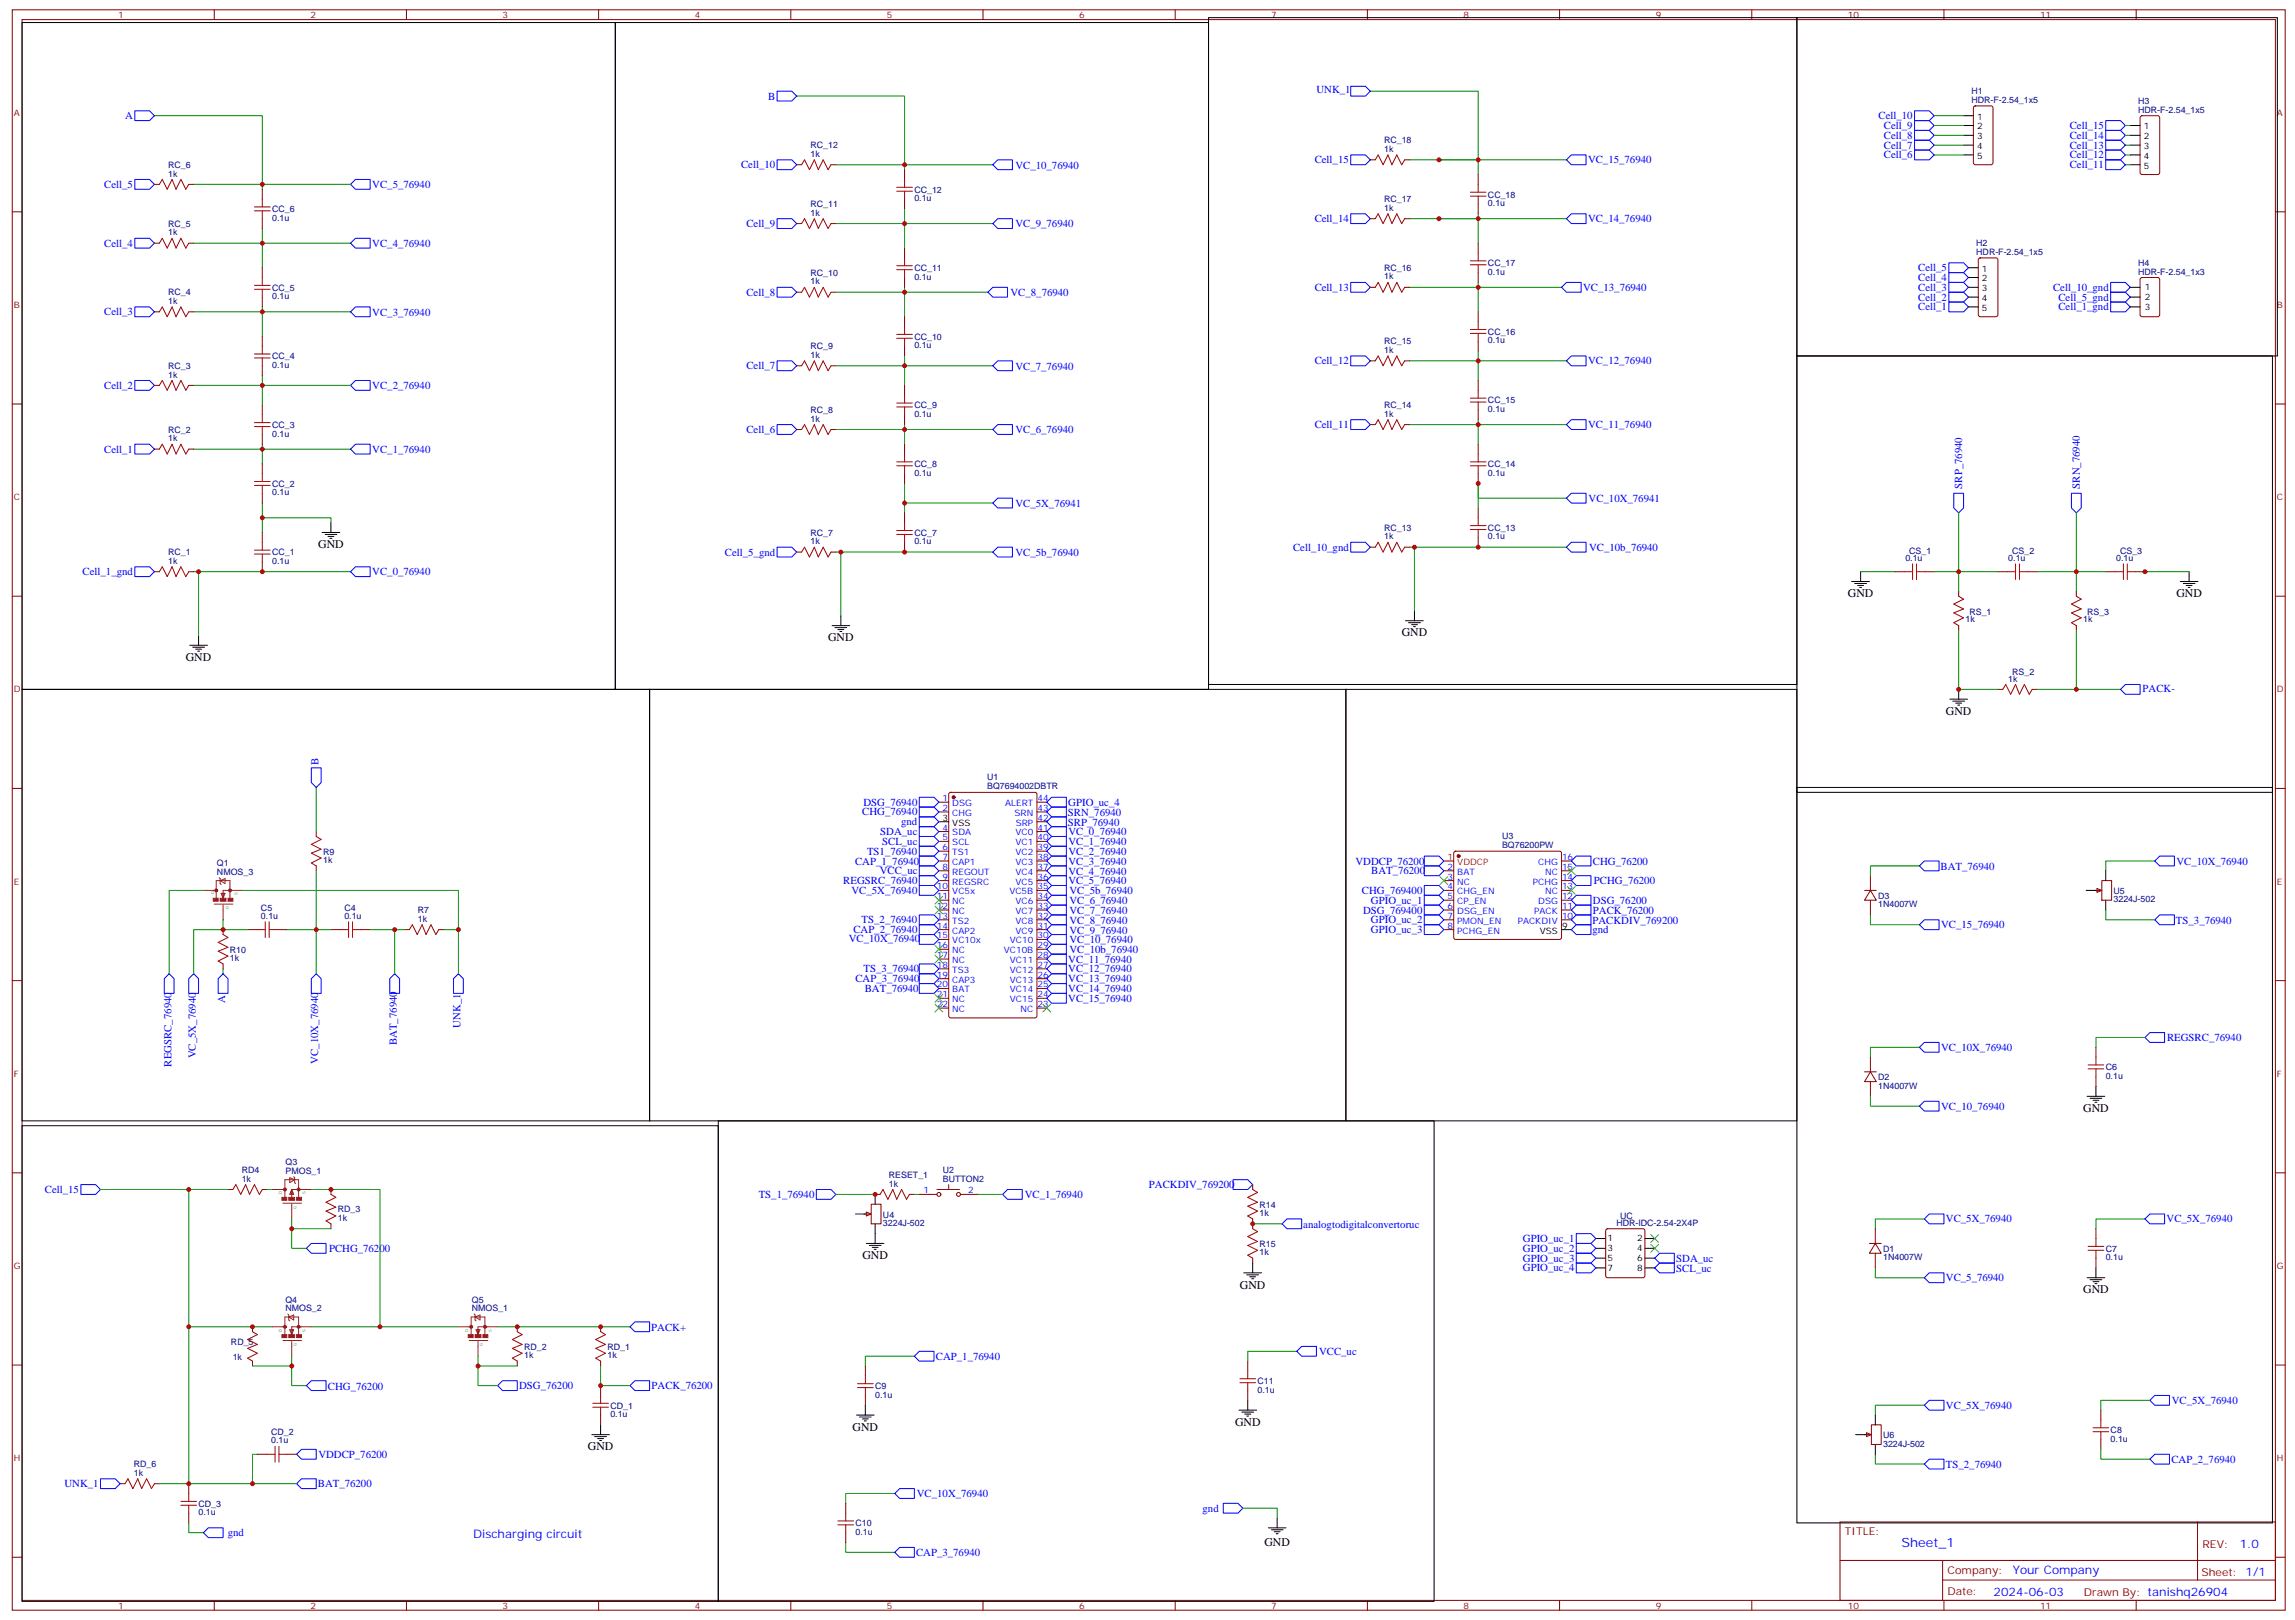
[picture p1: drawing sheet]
<svg xmlns="http://www.w3.org/2000/svg" width="826mm" height="583mm" viewBox="0 0 826 583" stroke-linecap="round" stroke-linejoin="round" font-family="sans-serif">
<defs><g id="words">
<text font-size="4.6" fill="#00f" x="684.1" y="556.5">Sheet_1</text>
<g font-size="4.2">
<text x="114.5" y="197.2">GND</text>
<text x="664.8" y="214.8">GND</text>
<text x="783" y="214.8">GND</text>
<text x="297.9" y="230.7">GND</text>
<text x="504.3" y="229">GND</text>
<text x="66.9" y="237.8">GND</text>
<text x="700.1" y="257.2">GND</text>
<text x="749.5" y="400.1">GND</text>
<text x="310.3" y="453">GND</text>
<text x="446.1" y="463.6">GND</text>
<text x="749.5" y="465.3">GND</text>
<text x="306.7" y="514.7">GND</text>
<text x="444.3" y="512.9">GND</text>
<text x="211.5" y="521.8">GND</text>
<text x="454.9" y="556.3">GND</text>
</g>
<g font-size="4.2" fill="#00f">
<text x="170.2" y="553.2">Discharging circuit</text>
<text x="805.8" y="556.8">1.0</text>
<text x="724.2" y="566.3">Your Company</text>
<text x="717.2" y="574.1">2024-06-03</text>
</g>
<g font-size="3.9" fill="#00f">
<text x="276.3" y="35.8">B</text>
<text x="473.6" y="33.6">UNK_1</text>
<text x="45" y="42.9">A</text>
<text x="675.8" y="42.9">Cell_10</text>
<text x="677.8" y="46.4">Cell_9</text>
<text x="744.6" y="46.4">Cell_15</text>
<text x="677.8" y="49.9">Cell_8</text>
<text x="677.8" y="53.5">Cell_7</text>
<text x="744.6" y="49.9">Cell_14</text>
<text x="744.6" y="53.5">Cell_13</text>
<text x="473" y="58.8">Cell_15</text>
<text x="571.3" y="58.8">VC_15_76940</text>
<text x="677.8" y="57">Cell_6</text>
<text x="744.6" y="57">Cell_12</text>
<text x="266.6" y="60.5">Cell_10</text>
<text x="365.3" y="60.7">VC_10_76940</text>
<text x="744.6" y="60.5">Cell_11</text>
<text x="37.5" y="67.6">Cell_5</text>
<text x="133.9" y="67.7">VC_5_76940</text>
<text x="268.5" y="81.7">Cell_9</text>
<text x="365.3" y="81.8">VC_9_76940</text>
<text x="473" y="79.9">Cell_14</text>
<text x="571.3" y="80">VC_14_76940</text>
<text x="37.5" y="88.7">Cell_4</text>
<text x="133.9" y="88.8">VC_4_76940</text>
<text x="690.1" y="97.6">Cell_5</text>
<text x="690.1" y="101.1">Cell_4</text>
<text x="268.5" y="106.4">Cell_8</text>
<text x="363.6" y="106.5">VC_8_76940</text>
<text x="473" y="104.6">Cell_13</text>
<text x="569.6" y="104.6">VC_13_76940</text>
<text x="690.1" y="104.6">Cell_3</text>
<text x="738.6" y="104.6">Cell_10_gnd</text>
<text x="37.5" y="113.4">Cell_3</text>
<text x="133.9" y="113.5">VC_3_76940</text>
<text x="690.1" y="111.7">Cell_1</text>
<text x="690.1" y="108.1">Cell_2</text>
<text x="740.6" y="111.7">Cell_1_gnd</text>
<text x="740.6" y="108.2">Cell_5_gnd</text>
<text x="473" y="131.1">Cell_12</text>
<text x="571.3" y="131.1">VC_12_76940</text>
<text x="268.5" y="132.8">Cell_7</text>
<text x="365.3" y="133">VC_7_76940</text>
<text x="37.5" y="139.9">Cell_2</text>
<text x="133.9" y="140">VC_2_76940</text>
<text x="268.5" y="155.8">Cell_6</text>
<text x="365.3" y="155.9">VC_6_76940</text>
<text x="473" y="154">Cell_11</text>
<text x="571.3" y="154">VC_11_76940</text>
<text x="37.5" y="162.8">Cell_1</text>
<text x="133.9" y="162.9">VC_1_76940</text>
<text x="706" y="175.8" transform="rotate(-90 706 175.8)">SRP_76940</text>
<text x="748.3" y="175.8" transform="rotate(-90 748.3 175.8)">SRN_76940</text>
<text x="365.3" y="182.4">VC_5X_76941</text>
<text x="571.5" y="180.6">VC_10X_76941</text>
<text x="260.8" y="199.9">Cell_5_gnd</text>
<text x="365.3" y="200">VC_5b_76940</text>
<text x="465.2" y="198.1">Cell_10_gnd</text>
<text x="571.7" y="198.2">VC_10b_76940</text>
<text x="29.7" y="206.9">Cell_1_gnd</text>
<text x="133.9" y="207">VC_0_76940</text>
<text x="770.9" y="248.8">PACK-</text>
<text x="114.6" y="275.1" transform="rotate(-90 114.6 275.1)">B</text>
<text x="310.2" y="293.4">CHG_76940</text>
<text x="310.7" y="289.8">DSG_76940</text>
<text x="384.2" y="293.4">SRN_76940</text>
<text x="384.4" y="289.8">GPIO_uc_4</text>
<text x="324.2" y="296.9">gnd</text>
<text x="384.2" y="297">SRP_76940</text>
<text x="316.7" y="300.4">SDA_uc</text>
<text x="317.4" y="304">SCL_uc</text>
<text x="384.4" y="300.5">VC_0_76940</text>
<text x="384.4" y="304">VC_1_76940</text>
<text x="307.7" y="311.1">CAP_1_76940</text>
<text x="311.9" y="307.5">TS1_76940</text>
<text x="384.4" y="307.6">VC_2_76940</text>
<text x="384.4" y="311.1">VC_3_76940</text>
<text x="487.7" y="311">VDDCP_76200</text>
<text x="573.1" y="311.1">CHG_76200</text>
<text x="783.1" y="311.1">VC_10X_76940</text>
<text x="316.5" y="314.5">VCC_uc</text>
<text x="384.4" y="314.6">VC_4_76940</text>
<text x="493.3" y="314.5">BAT_76200</text>
<text x="698.2" y="312.9">BAT_76940</text>
<text x="303.4" y="318.1">REGSRC_76940</text>
<text x="306.4" y="321.6">VC_5X_76940</text>
<text x="384.4" y="318.1">VC_5_76940</text>
<text x="384.7" y="321.7">VC_5b_76940</text>
<text x="490" y="321.6">CHG_769400</text>
<text x="573.5" y="318.2">PCHG_76200</text>
<text x="384.7" y="328.8">VC_7_76940</text>
<text x="384.7" y="325.2">VC_6_76940</text>
<text x="490.4" y="328.6">DSG_769400</text>
<text x="493.2" y="325.1">GPIO_uc_1</text>
<text x="573.1" y="325.1">DSG_76200</text>
<text x="573.1" y="328.6">PACK_76200</text>
<text x="307" y="335.7">CAP_2_76940</text>
<text x="310" y="332.2">TS_2_76940</text>
<text x="384.7" y="335.8">VC_9_76940</text>
<text x="384.7" y="332.3">VC_8_76940</text>
<text x="493.2" y="335.7">GPIO_uc_3</text>
<text x="493.2" y="332.2">GPIO_uc_2</text>
<text x="573" y="335.8">gnd</text>
<text x="573" y="332.3">PACKDIV_769200</text>
<text x="698.4" y="334">VC_15_76940</text>
<text x="782.9" y="332.3">TS_3_76940</text>
<text x="305.4" y="338.7">VC_10X_76940</text>
<text x="384.7" y="339.4">VC_10_76940</text>
<text x="384.4" y="346.3">VC_11_76940</text>
<text x="384.7" y="342.9">VC_10b_76940</text>
<text x="307.7" y="353.3">CAP_3_76940</text>
<text x="310.7" y="349.7">TS_3_76940</text>
<text x="384.4" y="349.8">VC_12_76940</text>
<text x="384.4" y="353.4">VC_13_76940</text>
<text x="311.1" y="356.9">BAT_76940</text>
<text x="384.4" y="356.9">VC_14_76940</text>
<text x="81.1" y="360.7" transform="rotate(-90 81.1 360.7)">A</text>
<text x="384.4" y="360.4">VC_15_76940</text>
<text x="165.7" y="369.7" transform="rotate(-90 165.7 369.7)">UNK_1</text>
<text x="142.7" y="376" transform="rotate(-90 142.7 376)">BAT_76940</text>
<text x="779.7" y="374.5">REGSRC_76940</text>
<text x="61.7" y="383.7" transform="rotate(-90 61.7 383.7)">REGSRC_76940</text>
<text x="70.5" y="380.8" transform="rotate(-90 70.5 380.8)">VC_5X_76940</text>
<text x="114.5" y="382.7" transform="rotate(-90 114.5 382.7)">VC_10X_76940</text>
<text x="698.3" y="378">VC_10X_76940</text>
<text x="698.3" y="399.2">VC_10_76940</text>
<text x="16.1" y="429.2">Cell_15</text>
<text x="273" y="431">TS_1_76940</text>
<text x="368.7" y="431">VC_1_76940</text>
<text x="413.4" y="427.4">PACKDIV_769200</text>
<text x="468.9" y="441.6">analogtodigitalconvertoruc</text>
<text x="700.1" y="439.8">VC_5X_76940</text>
<text x="779.5" y="439.8">VC_5X_76940</text>
<text x="547.9" y="446.8">GPIO_uc_1</text>
<text x="118.4" y="450.5">PCHG_76200</text>
<text x="547.9" y="450.3">GPIO_uc_2</text>
<text x="547.9" y="453.9">GPIO_uc_3</text>
<text x="603.1" y="453.9">SDA_uc</text>
<text x="547.9" y="457.4">GPIO_uc_4</text>
<text x="603.1" y="457.4">SCL_uc</text>
<text x="700.1" y="460.9">VC_5_76940</text>
<text x="234.3" y="478.7">PACK+</text>
<text x="336.7" y="489.2">CAP_1_76940</text>
<text x="474.6" y="487.4">VCC_uc</text>
<text x="118" y="499.9">CHG_76200</text>
<text x="186.8" y="499.7">DSG_76200</text>
<text x="234.4" y="499.7">PACK_76200</text>
<text x="700.1" y="506.8">VC_5X_76940</text>
<text x="781.4" y="505">VC_5X_76940</text>
<text x="114.5" y="524.5">VDDCP_76200</text>
<text x="700.1" y="528">TS_2_76940</text>
<text x="781.2" y="526.2">CAP_2_76940</text>
<text x="23.2" y="535">UNK_1</text>
<text x="114.3" y="535.1">BAT_76200</text>
<text x="329.9" y="538.6">VC_10X_76940</text>
<text x="432.7" y="543.9">gnd</text>
<text x="81.9" y="552.7">gnd</text>
<text x="329.6" y="559.7">CAP_3_76940</text>
</g>
<g font-size="3.9" fill="#800">
<text x="663.8" y="552.1">TITLE:</text>
<text x="792.4" y="556.8">REV:</text>
<text x="700.7" y="566.3">Company:</text>
<text x="792" y="566.9">Sheet: 1/1</text>
<text x="700.7" y="574">Date:</text>
<text x="749.7" y="574.1">Drawn By: tanishq26904</text>
</g>
<g font-size="3.2" fill="#800">
<text x="42.5" y="6.5">1</text>
<text x="111.7" y="6.5">2</text>
<text x="180.8" y="6.5">3</text>
<text x="249.9" y="6.5">4</text>
<text x="319.1" y="6.5">5</text>
<text x="388.2" y="6.5">6</text>
<text x="457.4" y="6.5">7</text>
<text x="526.5" y="6.5">8</text>
<text x="595.7" y="6.5">9</text>
<text x="664.8" y="6.5">10</text>
<text x="734" y="6.5">11</text>
<text x="4.9" y="41.6">A</text>
<text x="819.1" y="41.6">A</text>
<text x="4.9" y="110.8">B</text>
<text x="819.1" y="110.8">B</text>
<text x="4.9" y="179.9">C</text>
<text x="819.1" y="179.9">C</text>
<text x="4.9" y="249.1">D</text>
<text x="819.1" y="249.1">D</text>
<text x="4.9" y="318.2">E</text>
<text x="819.1" y="318.2">E</text>
<text x="4.9" y="387.4">F</text>
<text x="819.1" y="387.4">F</text>
<text x="4.9" y="456.5">G</text>
<text x="819.1" y="456.5">G</text>
<text x="4.9" y="525.6">H</text>
<text x="819.1" y="525.6">H</text>
<text x="42.5" y="578.7">1</text>
<text x="111.7" y="578.7">2</text>
<text x="180.8" y="578.7">3</text>
<text x="249.9" y="578.7">4</text>
<text x="319.1" y="578.7">5</text>
<text x="388.2" y="578.7">6</text>
<text x="457.4" y="578.7">7</text>
<text x="526.5" y="578.7">8</text>
<text x="595.7" y="578.7">9</text>
<text x="664.8" y="578.7">10</text>
<text x="734" y="578.7">11</text>
</g>
<g font-size="3.2" fill="#000080">
<text x="709.2" y="33.8">H1</text>
<text x="709.2" y="37">HDR-F-2.54_1x5</text>
<text x="769.2" y="40.6">HDR-F-2.54_1x5</text>
<text x="769.2" y="37.3">H3</text>
<text x="291.6" y="53.4">RC_12</text>
<text x="498" y="51.6">RC_18</text>
<text x="291.6" y="56.4">1k</text>
<text x="498" y="54.7">1k</text>
<text x="60.5" y="63.5">1k</text>
<text x="60.5" y="60.4">RC_6</text>
<text x="329" y="69.3">CC_12</text>
<text x="535.3" y="71.1">CC_18</text>
<text x="97.9" y="76.4">CC_6</text>
<text x="291.6" y="77.6">1k</text>
<text x="291.6" y="74.5">RC_11</text>
<text x="329" y="72.4">0.1u</text>
<text x="498" y="75.8">1k</text>
<text x="498" y="72.8">RC_17</text>
<text x="535.3" y="74.1">0.1u</text>
<text x="60.5" y="81.6">RC_5</text>
<text x="97.9" y="79.4">0.1u</text>
<text x="60.5" y="84.7">1k</text>
<text x="711" y="88.5">H2</text>
<text x="535.3" y="95.8">CC_17</text>
<text x="711" y="91.7">HDR-F-2.54_1x5</text>
<text x="769.2" y="95.6">H4</text>
<text x="291.6" y="99.2">RC_10</text>
<text x="329" y="100.6">0.1u</text>
<text x="329" y="97.5">CC_11</text>
<text x="498" y="100.5">1k</text>
<text x="498" y="97.5">RC_16</text>
<text x="535.3" y="98.8">0.1u</text>
<text x="769.2" y="98.8">HDR-F-2.54_1x3</text>
<text x="60.5" y="106.3">RC_4</text>
<text x="97.9" y="107.6">0.1u</text>
<text x="97.9" y="104.6">CC_5</text>
<text x="291.6" y="102.3">1k</text>
<text x="60.5" y="109.4">1k</text>
<text x="291.6" y="125.7">RC_9</text>
<text x="329" y="125.3">0.1u</text>
<text x="329" y="122.2">CC_10</text>
<text x="498" y="123.9">RC_15</text>
<text x="535.3" y="123.5">0.1u</text>
<text x="535.3" y="120.4">CC_16</text>
<text x="97.9" y="129.3">CC_4</text>
<text x="291.6" y="128.8">1k</text>
<text x="498" y="127">1k</text>
<text x="60.5" y="135.8">1k</text>
<text x="60.5" y="132.7">RC_3</text>
<text x="97.9" y="132.3">0.1u</text>
<text x="291.6" y="148.6">RC_8</text>
<text x="329" y="150">0.1u</text>
<text x="329" y="146.9">CC_9</text>
<text x="498" y="149.9">1k</text>
<text x="498" y="146.9">RC_14</text>
<text x="535.3" y="148.2">0.1u</text>
<text x="535.3" y="145.1">CC_15</text>
<text x="60.5" y="155.7">RC_2</text>
<text x="97.9" y="154">CC_3</text>
<text x="291.6" y="151.7">1k</text>
<text x="60.5" y="158.8">1k</text>
<text x="97.9" y="157">0.1u</text>
<text x="329" y="171.1">0.1u</text>
<text x="329" y="168.1">CC_8</text>
<text x="535.3" y="171.1">0.1u</text>
<text x="535.3" y="168.1">CC_14</text>
<text x="97.9" y="178.2">0.1u</text>
<text x="97.9" y="175.1">CC_2</text>
<text x="498" y="191">RC_13</text>
<text x="535.3" y="191">CC_13</text>
<text x="291.6" y="195.8">1k</text>
<text x="291.6" y="192.7">RC_7</text>
<text x="329" y="195.8">0.1u</text>
<text x="329" y="192.8">CC_7</text>
<text x="498" y="194">1k</text>
<text x="535.3" y="194.1">0.1u</text>
<text x="60.5" y="202.8">1k</text>
<text x="60.5" y="199.8">RC_1</text>
<text x="97.9" y="202.9">0.1u</text>
<text x="97.9" y="199.8">CC_1</text>
<text x="685.5" y="201.8">0.1u</text>
<text x="686.9" y="199.3">CS_1</text>
<text x="722.5" y="201.8">0.1u</text>
<text x="723.9" y="199.3">CS_2</text>
<text x="761.3" y="201.8">0.1u</text>
<text x="762.8" y="199.3">CS_3</text>
<text x="708.6" y="221.2">RS_1</text>
<text x="750.9" y="221.2">RS_3</text>
<text x="707.1" y="223.7">1k</text>
<text x="749.5" y="223.7">1k</text>
<text x="722.5" y="245.2">1k</text>
<text x="723.9" y="242.7">RS_2</text>
<text x="355.1" y="280.6">U1</text>
<text x="355.1" y="283.8">BQ7694002DBTR</text>
<text x="540.4" y="304.9">BQ76200PW</text>
<text x="540.4" y="301.7">U3</text>
<text x="78.1" y="311.7">Q1</text>
<text x="116.2" y="310.5">1k</text>
<text x="116.2" y="307.5">R9</text>
<text x="78.1" y="314.7">NMOS_3</text>
<text x="675.7" y="323.4">D3</text>
<text x="760.4" y="321.6">U5</text>
<text x="93.9" y="327.6">C5</text>
<text x="123.9" y="327.6">C4</text>
<text x="150.3" y="328.6">R7</text>
<text x="675.7" y="326.4">1N4007W</text>
<text x="760.4" y="324.6">3224J-502</text>
<text x="93.9" y="330.6">0.1u</text>
<text x="123.9" y="330.6">0.1u</text>
<text x="150.3" y="331.6">1k</text>
<text x="82.7" y="345.8">1k</text>
<text x="82.7" y="342.8">R10</text>
<text x="675.7" y="388.6">D2</text>
<text x="757.6" y="388.1">0.1u</text>
<text x="757.6" y="385">C6</text>
<text x="675.7" y="391.7">1N4007W</text>
<text x="102.8" y="419.2">Q3</text>
<text x="87" y="425.1">1k</text>
<text x="87" y="422">RD4</text>
<text x="102.8" y="422.3">PMOS_1</text>
<text x="319.8" y="423.8">RESET_1</text>
<text x="339.2" y="425">BUTTON2</text>
<text x="339.2" y="422">U2</text>
<text x="319.8" y="426.9">1k</text>
<text x="121.5" y="436.2">RD_3</text>
<text x="453.1" y="437.5">1k</text>
<text x="453.1" y="434.4">R14</text>
<text x="121.5" y="439.3">1k</text>
<text x="317.7" y="441">3224J-502</text>
<text x="317.7" y="438">U4</text>
<text x="581.5" y="441">HDR-IDC-2.54-2X4P</text>
<text x="582.9" y="438.5">UC</text>
<text x="453.1" y="448.5">R15</text>
<text x="453.1" y="451.6">1k</text>
<text x="677.5" y="453.4">1N4007W</text>
<text x="677.5" y="450.4">D1</text>
<text x="757.6" y="453.4">0.1u</text>
<text x="757.6" y="450.3">C7</text>
<text x="102.7" y="471.7">NMOS_2</text>
<text x="102.7" y="468.6">Q4</text>
<text x="169.8" y="471.7">NMOS_1</text>
<text x="169.8" y="468.6">Q5</text>
<text x="83.1" y="483.8">RD_5</text>
<text x="188.6" y="485.6">RD_2</text>
<text x="218.5" y="485.6">RD_1</text>
<text x="83.7" y="489.1">1k</text>
<text x="188.6" y="488.6">1k</text>
<text x="218.5" y="488.6">1k</text>
<text x="452.4" y="497.9">C11</text>
<text x="314.9" y="502.8">0.1u</text>
<text x="314.9" y="499.7">C9</text>
<text x="452.4" y="501">0.1u</text>
<text x="219.6" y="509.8">0.1u</text>
<text x="219.6" y="506.7">CD_1</text>
<text x="759.4" y="515.6">C8</text>
<text x="97.6" y="519.3">0.1u</text>
<text x="97.6" y="516.2">CD_2</text>
<text x="677.5" y="520.4">3224J-502</text>
<text x="677.5" y="517.4">U6</text>
<text x="759.4" y="518.6">0.1u</text>
<text x="48.1" y="527.7">RD_6</text>
<text x="48.1" y="530.9">1k</text>
<text x="71.4" y="545.1">0.1u</text>
<text x="71.4" y="542">CD_3</text>
<text x="307.8" y="549.1">C10</text>
<text x="307.8" y="552.1">0.1u</text>
</g>
<g font-size="3.2">
<text x="711.3" y="43">1</text>
<text x="711.3" y="46.6">2</text>
<text x="771.2" y="46.6">1</text>
<text x="711.3" y="50.1">3</text>
<text x="711.3" y="53.6">4</text>
<text x="771.2" y="50.1">2</text>
<text x="771.2" y="53.6">3</text>
<text x="711.3" y="57.2">5</text>
<text x="771.2" y="57.2">4</text>
<text x="771.2" y="60.7">5</text>
<text x="713" y="97.7">1</text>
<text x="713" y="101.2">2</text>
<text x="713" y="104.8">3</text>
<text x="771.7" y="104.4">1</text>
<text x="771.7" y="108">2</text>
<text x="713" y="108.3">4</text>
<text x="713" y="111.8">5</text>
<text x="771.7" y="111.5">3</text>
<text x="339.1" y="295.3">3</text>
<text x="342.6" y="297">VSS</text>
<text x="554" y="335.8">VSS</text>
<text x="562" y="334.1">9</text>
<text x="578.4" y="446.6">1</text>
<text x="589.1" y="446.6">2</text>
<text x="578.4" y="450.1">3</text>
<text x="578.4" y="453.7">5</text>
<text x="589.1" y="450.1">4</text>
<text x="589.1" y="453.7">6</text>
<text x="578.4" y="457.2">7</text>
<text x="589.1" y="457.2">8</text>
</g>
<g font-size="3.2" fill="#00f">
<text x="339.1" y="288.2">1</text>
<text x="339.1" y="291.7">2</text>
<text x="342.6" y="290">DSG</text>
<text x="342.6" y="293.5">CHG</text>
<text x="361.7" y="290">ALERT</text>
<text x="365" y="293.5">SRN</text>
<text x="373.2" y="291.7">43</text>
<text x="373.2" y="288.2">44</text>
<text x="339.1" y="298.8">4</text>
<text x="365.5" y="297">SRP</text>
<text x="373.2" y="298.8">41</text>
<text x="373.2" y="295.3">42</text>
<text x="339.1" y="302.3">5</text>
<text x="339.1" y="305.9">6</text>
<text x="342.6" y="300.6">SDA</text>
<text x="342.6" y="304.1">SCL</text>
<text x="365.4" y="304.1">VC1</text>
<text x="365.4" y="300.6">VC0</text>
<text x="373.2" y="305.9">39</text>
<text x="373.2" y="302.3">40</text>
<text x="339.1" y="309.4">7</text>
<text x="342.6" y="307.6">TS1</text>
<text x="342.6" y="311.2">CAP1</text>
<text x="365.4" y="311.2">VC3</text>
<text x="365.4" y="307.6">VC2</text>
<text x="373.2" y="309.4">38</text>
<text x="553.4" y="311.2">CHG</text>
<text x="562" y="309.4">16</text>
<text x="339.1" y="312.9">8</text>
<text x="339.1" y="316.4">9</text>
<text x="342.6" y="314.7">REGOUT</text>
<text x="365.4" y="314.7">VC4</text>
<text x="373.2" y="316.4">36</text>
<text x="373.2" y="312.9">37</text>
<text x="520.8" y="312.9">2</text>
<text x="520.8" y="316.4">3</text>
<text x="524.3" y="314.7">BAT</text>
<text x="555.9" y="314.7">NC</text>
<text x="562" y="316.4">14</text>
<text x="562" y="312.9">15</text>
<text x="337.1" y="320">10</text>
<text x="337.1" y="323.5">11</text>
<text x="342.6" y="318.2">REGSRC</text>
<text x="342.6" y="321.7">VC5x</text>
<text x="363.2" y="321.7">VC5B</text>
<text x="365.4" y="318.2">VC5</text>
<text x="373.2" y="323.5">34</text>
<text x="373.2" y="320">35</text>
<text x="520.8" y="320">4</text>
<text x="520.8" y="323.5">5</text>
<text x="524.3" y="318.2">NC</text>
<text x="524.3" y="321.7">CHG_EN</text>
<text x="551.5" y="318.2">PCHG</text>
<text x="555.9" y="321.7">NC</text>
<text x="562" y="323.5">12</text>
<text x="562" y="320">13</text>
<text x="337.1" y="327">12</text>
<text x="342.6" y="325.3">NC</text>
<text x="342.6" y="328.8">NC</text>
<text x="365.4" y="328.8">VC7</text>
<text x="365.4" y="325.3">VC6</text>
<text x="373.2" y="327">33</text>
<text x="520.8" y="327">6</text>
<text x="524.3" y="325.3">CP_EN</text>
<text x="524.3" y="328.8">DSG_EN</text>
<text x="552" y="328.8">PACK</text>
<text x="553.4" y="325.3">DSG</text>
<text x="562" y="327">11</text>
<text x="337.1" y="330.6">13</text>
<text x="337.1" y="334.1">14</text>
<text x="342.6" y="332.3">TS2</text>
<text x="342.6" y="335.8">CAP2</text>
<text x="365.4" y="335.8">VC9</text>
<text x="365.4" y="332.3">VC8</text>
<text x="373.2" y="334.1">31</text>
<text x="373.2" y="330.6">32</text>
<text x="520.8" y="330.6">7</text>
<text x="520.8" y="334.1">8</text>
<text x="524.3" y="332.3">PMON_EN</text>
<text x="524.3" y="335.8">PCHG_EN</text>
<text x="546.1" y="332.3">PACKDIV</text>
<text x="562" y="330.6">10</text>
<text x="337.1" y="337.6">15</text>
<text x="337.1" y="341.1">16</text>
<text x="342.6" y="339.4">VC10x</text>
<text x="363.3" y="339.4">VC10</text>
<text x="373.2" y="341.1">29</text>
<text x="373.2" y="337.6">30</text>
<text x="337.1" y="344.7">17</text>
<text x="342.6" y="342.9">NC</text>
<text x="342.6" y="346.4">NC</text>
<text x="361.2" y="342.9">VC10B</text>
<text x="363.3" y="346.4">VC11</text>
<text x="373.2" y="344.7">28</text>
<text x="337.1" y="348.2">18</text>
<text x="337.1" y="351.7">19</text>
<text x="342.6" y="350">TS3</text>
<text x="342.6" y="353.5">CAP3</text>
<text x="363.3" y="353.5">VC13</text>
<text x="363.3" y="350">VC12</text>
<text x="373.2" y="351.7">26</text>
<text x="373.2" y="348.2">27</text>
<text x="337.1" y="355.2">20</text>
<text x="337.1" y="358.8">21</text>
<text x="342.6" y="357">BAT</text>
<text x="363.3" y="357">VC14</text>
<text x="373.2" y="358.8">24</text>
<text x="373.2" y="355.2">25</text>
<text x="337.1" y="362.3">22</text>
<text x="342.6" y="360.5">NC</text>
<text x="342.6" y="364.1">NC</text>
<text x="363.3" y="360.5">VC15</text>
<text x="367.2" y="364.1">NC</text>
<text x="373.2" y="362.3">23</text>
<text x="332.2" y="429.3">1</text>
<text x="348.4" y="429.3">2</text>
</g>
<g font-size="3.2" fill="#f00">
<text x="520.8" y="309.4">1</text>
<text x="524.3" y="311.2">VDDCP</text>
</g>
<g font-size="1.4" fill="#238d23">
<text x="77" y="321.5" transform="rotate(-90 77 321.5)">D</text>
<text x="85.5" y="321.9" transform="rotate(-90 85.5 321.9)">S</text>
<text x="82.3" y="327.1" transform="rotate(-90 82.3 327.1)">G</text>
<text x="101.4" y="429.7" transform="rotate(-90 101.4 429.7)">D</text>
<text x="109.9" y="429.7" transform="rotate(-90 109.9 429.7)">S</text>
<text x="106.7" y="435" transform="rotate(-90 106.7 435)">G</text>
<text x="101.4" y="479.1" transform="rotate(-90 101.4 479.1)">D</text>
<text x="109.9" y="479.1" transform="rotate(-90 109.9 479.1)">S</text>
<text x="168.5" y="479.1" transform="rotate(-90 168.5 479.1)">D</text>
<text x="176.9" y="479.1" transform="rotate(-90 176.9 479.1)">S</text>
<text x="106.7" y="484.4" transform="rotate(-90 106.7 484.4)">G</text>
<text x="173.7" y="484.4" transform="rotate(-90 173.7 484.4)">G</text>
</g>
</g></defs>
<g fill="none" stroke="#870000" stroke-width=".36">
<path d="M4.4 3.5h817.7v575.8h-817.7zM7.9 7.1h810.7v568.6h-810.7zM77.1 3.5v3.6M146.2 3.5v3.6M215.4 3.5v3.6M284.5 3.5v3.6M353.7 3.5v3.6M422.8 3.5v3.6M491.9 3.5v3.6M561.1 3.5v3.6M630.2 3.5v3.6M699.4 3.5v3.6"/>
<path d="M768.5 3.5v3.6M710.2 38.3l.5-.2h5.6l.7 .4v20.1l-.4 .6-5.9 .1-.7-.5v-20zM286.6 59.3h1.8M299 59.3h1.7M493 57.5h1.8M505.4 57.5h1.7M770.2 41.8l.4-.2h5.7l.6 .5 .1 20-.5 .6-5.9 .1-.6-.5-.1-20zM4.4 76.2h3.5M55.6 66.3h1.7M67.9 66.3h1.8M94.4 68.1v3.5M94.4 78.7v3.5"/>
<path d="M325.4 61v3.6M325.4 71.6v3.5M493 78.7h1.8M505.4 78.7h1.7M531.8 62.8v3.5M531.8 73.4v3.5M818.6 76.2h3.5M55.6 87.5h1.7M67.9 87.5h1.8M94.4 96.3v3.5M286.6 80.4h1.8M299 80.4h1.7"/>
<path d="M325.4 89.3v3.5M325.4 99.8v3.6M531.8 87.5v3.5M531.8 98.1v3.5M712 93l.4-.2h5.7l.6 .4 .1 20-.5 .7h-5.9l-.6-.4-.1-20zM55.6 112.2h1.7M67.9 112.2h1.8M94.4 106.9v3.5M286.6 105.1h1.8M299 105.1h1.7M325.4 113.9v3.6M493 103.4h1.8"/>
<path d="M505.4 103.4h1.7M531.8 112.2v3.5M770.2 100l.4-.2h5.7l.6 .5 .1 12.9-.5 .7h-5.9l-.6-.4-.1-13zM55.6 138.6h1.7M67.9 138.6h1.8M94.4 121v3.5M94.4 131.6v3.5M286.6 131.6h1.8M299 131.6h1.7M325.4 124.5v3.6M325.4 138.6v3.6M493 129.8h1.8"/>
<path d="M505.4 129.8h1.7M531.8 122.8v3.5M531.8 136.9v3.5M4.4 145.3h3.5M94.4 145.7v3.5M94.4 156.3v3.5M286.6 154.5h1.8M299 154.5h1.7M325.4 149.2v3.6M325.4 159.8v3.5M493 152.8h1.8M505.4 152.8h1.7"/>
<path d="M531.8 147.5v3.5M531.8 159.8v3.5M818.6 145.3h3.5M55.6 161.6h1.7M67.9 161.6h1.8M94.4 166.9v3.5M94.4 177.4v3.6M325.4 170.4v3.5M531.8 170.4v3.5M94.4 191.6v3.5M286.6 198.6h1.8M299 198.6h1.7"/>
<path d="M325.4 184.5v3.5M325.4 195.1v3.5M493 196.9h1.8M505.4 196.9h1.7M531.8 182.7v3.6M531.8 193.3v3.6M4.4 214.5h3.5M55.6 205.7h1.7M67.9 205.7h1.8M94.4 202.1v3.6M681.7 205.7h3.6M692.3 205.7h3.6"/>
<path d="M704.7 212.7v1.8M718.8 205.7h3.5M729.4 205.7h3.5M747 212.7v1.8M757.6 205.7h3.5M768.2 205.7h3.5M818.6 214.5h3.5M704.7 225.1v1.7M747 225.1v1.7M718.8 248h1.7M731.1 248h1.8M4.4 283.6h3.5"/>
<path d="M113.8 299.2v1.7M337.8 288.6h3.5M337.8 292.1h3.5M337.8 299.2h3.5M341.5 285.3l.5-.3h30.4l.6 .5 .1 80-.5 .6-30.6 .1-.6-.5-.1-79.9zM373.1 288.6h3.5M373.1 292.1h3.5M373.1 299.2h3.5M373.1 295.6h3.5M818.6 283.6h3.5M113.8 311.5v1.8M337.8 302.7h3.5"/>
<path d="M337.8 306.2h3.5M337.8 309.7h3.5M337.8 313.3h3.5M337.8 316.8h3.5M373.1 302.7h3.5M373.1 306.2h3.5M373.1 309.7h3.5M373.1 313.3h3.5M373.1 316.8h3.5M519.5 313.3h3.5M519.5 316.8h3.5M523.2 306.4l.5-.2h37.4l.5 .2 .2 .5v30.4l-.2 .5-.5 .2h-37.4l-.5-.3-.2-.4v-30.4z"/>
<path d="M561.8 309.7h3.5M561.8 313.3h3.5M561.8 316.8h3.5M672.9 315v5.3M80.3 334.4v1.8M89.1 334.4h3.5M99.7 334.4h3.5M119.1 334.4h3.5M129.6 334.4h3.6M145.5 334.4h1.8M157.9 334.4h1.7M337.8 320.3h3.5"/>
<path d="M337.8 323.9h3.5M337.8 327.4h3.5M337.8 330.9h3.5M337.8 334.4h3.5M337.8 338h3.5M373.1 320.3h3.5M373.1 323.9h3.5M373.1 327.4h3.5M373.1 330.9h3.5M373.1 334.4h3.5M373.1 338h3.5M519.5 320.3h3.5"/>
<path d="M519.5 323.9h3.5M519.5 327.4h3.5M519.5 330.9h3.5M519.5 334.4h3.5M561.8 320.3h3.5M561.8 323.9h3.5M561.8 327.4h3.5M561.8 330.9h3.5M670.8 320.3h4.2M672.9 320.3l2.1 3.6h-4.2zM672.9 323.9v5.2M4.4 352.8h3.5"/>
<path d="M80.3 346.8v1.7M337.8 341.5h3.5M337.8 345h3.5M337.8 348.5h3.5M337.8 352.1h3.5M337.8 355.6h3.5M337.8 359.1h3.5M373.1 341.5h3.5M373.1 345h3.5M373.1 348.5h3.5M373.1 352.1h3.5M373.1 355.6h3.5"/>
<path d="M373.1 359.1h3.5M818.6 352.8h3.5M337.8 362.7h3.5M373.1 362.7h3.5M754.1 376.8v3.5M670.8 385.6h4.2M672.9 385.6l2.1 3.5h-4.2zM672.9 380.3v5.3M672.9 389.1v5.3M754.1 387.4v3.5M4.4 421.9h3.5M82 427.9h1.8"/>
<path d="M94.4 427.9h1.7M119.1 427.9v1.8M314.9 429.7h1.7M327.2 429.7h1.8M330.7 429.7h6.4M337.1 427.9h8.1M341.3 426.2v1.7M345.5 429.7h6.4M450.7 426.2v1.7M450.7 438.5v3.5M818.6 421.9h3.5M119.1 440.3v1.7"/>
<path d="M450.7 452.6v1.8M577.9 442.2l.5-.2h12.7l.5 .2 .2 .5v16.3l-.2 .5-.5 .2h-12.7l-.5-.3-.2-.4v-16.3zM672.6 447.3h4.2M674.7 447.3l2.1 3.6h-4.2zM674.7 442v5.3M674.7 450.9v5.2M754.1 442v3.6M754.1 452.6v3.5M90.8 477.3v1.8M186.1 477.3v1.8M216.1 477.3v1.8M4.4 491.1h3.5"/>
<path d="M90.8 489.7v1.7M186.1 489.7v1.7M216.1 489.7v1.7M216.1 498.5v3.5M311.3 491.4v3.5M448.9 489.7v3.5M818.6 491.1h3.5M216.1 509.1v3.5M311.3 502v3.5M448.9 500.2v3.6M755.8 507.3v3.5M755.8 517.9v3.5"/>
<path d="M43.2 533.8h1.8M55.6 533.8h1.7M67.9 533.8v3.5M92.6 523.2h3.5M103.2 523.2h3.5M67.9 544.3v3.6M304.3 540.8v3.5M304.3 551.4v3.5M662 547.5h156.6v28.2h-156.6zM790.6 547.5v20.9M4.4 560.2h3.5M77.1 575.7v3.6"/>
<path d="M146.2 575.7v3.6M215.4 575.7v3.6M284.5 575.7v3.6M353.7 575.7v3.6M422.8 575.7v3.6M491.9 575.7v3.6M561.1 575.7v3.6M630.2 575.7v3.6M662 561.4h156.5M698.9 568.4h119.6M698.9 561.4v14.1M699.4 575.7v3.6"/>
<path d="M768.5 575.7v3.6M818.6 560.2h3.5"/>
<circle cx="337.8" cy="429.7" r=".71"/>
<circle cx="344.8" cy="429.7" r=".71"/>
</g>
<g fill="#870000" stroke="#870000" stroke-width=".36">
<circle cx="343.1" cy="286.8" r=".53"/>
<circle cx="524.8" cy="308" r=".53"/>
</g>
<g fill="none" stroke="#000" stroke-width=".36">
<path d="M7.9 8.1h213.5v239.9h-213.5zM221.4 8.1h213.4v239.9h-213.4zM434.8 6.4h211.7v239.8h-211.7zM646.5 6.4h172.8v121.7h-172.8zM706.4 41.6h3.6M706.4 45.2h3.6M706.4 48.7h3.6M706.4 52.2h3.6M706.4 55.7h3.6M766.4 45.2h3.5M766.4 48.7h3.5M766.4 52.2h3.5"/>
<path d="M766.4 55.7h3.5M766.4 59.3h3.5M708.2 96.3h3.5M708.2 99.8h3.5M708.2 103.4h3.5M708.2 106.9h3.5M708.2 110.4h3.5M766.4 103.4h3.5M766.4 106.9h3.5M766.4 110.4h3.5M646.5 128.1h171.1v156.9h-171.1zM115.9 191.6h6.3"/>
<path d="M116.9 192.3h4.3M118 193h2.1M118.7 193.7h.7M119.1 188v3.6M508.9 219.8v3.5M666.2 209.2h6.4M667.3 209.9h4.2M668.3 210.6h2.2M669 211.3h.7M669.4 205.7v3.5M784.4 209.2h6.4M785.5 209.9h4.2"/>
<path d="M786.5 210.6h2.1M787.2 211.3h.7M787.6 205.7v3.5M68.3 232.1h6.3M69.3 232.8h4.3M70.4 233.5h2.1M71.1 234.2h.7M71.4 228.6v3.5M299.3 225.1h6.4M300.4 225.8h4.2M301.4 226.5h2.2M302.2 227.2h.7"/>
<path d="M302.5 221.5v3.6M505.7 223.3h6.4M506.8 224h4.2M507.8 224.7h2.1M508.5 225.4h.7M7.9 248h225.8v155.2h-225.8zM233.7 248h250.5v155.2h-250.5zM484.2 248h162.3v155.2h-162.3zM701.5 251.5h6.3M702.6 252.2h4.2M703.6 252.9h2.1M704.3 253.6h.7"/>
<path d="M704.7 248v3.5M337.8 295.6h3.5M646.5 283.3h171.1v264.6h-171.1zM561.8 334.4h3.5M750.9 394.4h6.3M751.9 395.1h4.3M753 395.8h2.1M753.7 396.5h.7M754.1 390.9v3.5M7.9 405h250.5v171.1h-250.5zM258.4 403.2h257.5v172.9h-257.5zM311.7 447.3h6.3"/>
<path d="M312.7 448h4.3M313.8 448.7h2.1M314.5 449.4h.7M314.9 443.8v3.5M447.5 457.9h6.3M448.6 458.6h4.2M449.6 459.3h2.1M450.7 454.4v3.5M574.1 445.6h3.6M574.1 449.1h3.6M574.1 452.6h3.6M574.1 456.1h3.6"/>
<path d="M591.8 445.6h3.5M591.8 449.1h3.5M591.8 452.6h3.5M591.8 456.1h3.5M750.9 459.7h6.3M754.1 456.1v3.6M450.3 460h.7M751.9 460.4h4.3M753 461.1h2.1M753.7 461.8h.7M212.9 516.1h6.4M214 516.8h4.2"/>
<path d="M215 517.5h2.1M215.7 518.2h.7M216.1 512.6v3.5M308.2 509.1h6.3M309.2 509.8h4.2M310.3 510.5h2.1M311 511.2h.7M311.3 505.5v3.6M445.7 507.3h6.4M446.8 508h4.2M447.9 508.7h2.1M448.6 509.4h.7"/>
<path d="M448.9 503.8v3.5M456.3 549.6h6.4M457.4 550.3h4.2M458.4 551h2.2M459.1 551.7h.7M459.5 546.1v3.5"/>
</g>
<g fill="none" stroke="#00f" stroke-width=".36">
<path d="M48.5 39.9h5.3l1.8 1.7-1.8 1.8h-5.3zM279.6 32.8h5.3l1.7 1.8-1.7 1.7h-5.3zM486 31h5.2l1.8 1.8-1.8 1.8h-5.2zM688.8 39.9h5.3l1.8 1.7-1.8 1.8h-5.3zM279.6 57.5h5.3l1.7 1.8-1.7 1.7h-5.3zM357.2 59.3l1.8-1.8h5.2v3.5h-5.2zM486 55.7h5.2l1.8 1.8-1.8 1.8h-5.2zM565.3 55.7h5.3v3.6h-5.3l-1.7-1.8zM688.8 43.4h5.3l1.8 1.8-1.8 1.7h-5.3zM688.8 46.9h5.3l1.8 1.8-1.8 1.7h-5.3zM688.8 54h5.3l1.8 1.7-1.8 1.8h-5.3zM688.8 50.4h5.3l1.8 1.8-1.8 1.8h-5.3z"/>
<path d="M757.6 43.4h5.3l1.7 1.8-1.7 1.7h-5.3zM757.6 46.9h5.3l1.7 1.8-1.7 1.7h-5.3zM757.6 54h5.3l1.7 1.7-1.7 1.8h-5.3zM757.6 50.4h5.3l1.7 1.8-1.7 1.8h-5.3zM757.6 57.5h5.3l1.7 1.8-1.7 1.7h-5.3zM48.5 64.6h5.3l1.8 1.7-1.8 1.8h-5.3zM127.9 64.6h5.3v3.5h-5.3l-1.8-1.8zM279.6 78.7h5.3l1.7 1.7-1.7 1.8h-5.3zM486 76.9h5.2l1.8 1.8-1.8 1.7h-5.2zM563.6 78.7l1.7-1.8h5.3v3.5h-5.3zM48.5 85.7h5.3l1.8 1.8-1.8 1.8h-5.3zM127.9 85.7h5.3v3.6h-5.3l-1.8-1.8z"/>
<path d="M357.2 80.4l1.8-1.7h5.2v3.5h-5.2zM701.1 94.5h5.3l1.8 1.8-1.8 1.8h-5.3zM701.1 98.1h5.3l1.8 1.7-1.8 1.8h-5.3zM48.5 110.4h5.3l1.8 1.8-1.8 1.7h-5.3zM127.9 110.4h5.3v3.5h-5.3l-1.8-1.7zM279.6 103.4h5.3l1.7 1.7-1.7 1.8h-5.3zM357.2 103.4h5.3v3.5h-5.3l-1.8-1.8zM486 101.6h5.2l1.8 1.8-1.8 1.7h-5.2zM561.8 103.4l1.8-1.8h5.3v3.5h-5.3zM701.1 108.7h5.3l1.8 1.7-1.8 1.8h-5.3zM701.1 105.1h5.3l1.8 1.8-1.8 1.8h-5.3zM701.1 101.6h5.3l1.8 1.8-1.8 1.7h-5.3z"/>
<path d="M759.4 108.7h5.2l1.8 1.7-1.8 1.8h-5.2zM759.4 101.6h5.2l1.8 1.8-1.8 1.7h-5.2zM759.4 105.1h5.2l1.8 1.8-1.8 1.8h-5.2zM48.5 136.9h5.3l1.8 1.7-1.8 1.8h-5.3zM127.9 136.9h5.3v3.5h-5.3l-1.8-1.8zM279.6 129.8h5.3l1.7 1.8-1.7 1.8h-5.3zM357.2 131.6l1.8-1.8h5.2v3.6h-5.2zM486 128.1h5.2l1.8 1.7-1.8 1.8h-5.2zM565.3 128.1h5.3v3.5h-5.3l-1.7-1.8zM48.5 159.8h5.3l1.8 1.8-1.8 1.7h-5.3zM279.6 152.8h5.3l1.7 1.7-1.7 1.8h-5.3zM357.2 154.5l1.8-1.7h5.2v3.5h-5.2z"/>
<path d="M486 151h5.2l1.8 1.8-1.8 1.7h-5.2zM563.6 152.8l1.7-1.8h5.3v3.5h-5.3zM126.1 161.6l1.8-1.8h5.3v3.5h-5.3zM565.3 177.4h5.3v3.6h-5.3l-1.7-1.8zM702.9 177.4h3.5v5.3l-1.7 1.8-1.8-1.8zM745.2 177.4h3.6v5.3l-1.8 1.8-1.8-1.8zM279.6 196.9h5.3l1.7 1.7-1.7 1.8h-5.3zM357.2 198.6l1.8-1.7h5.2v3.5h-5.2zM357.2 181l1.8-1.8h5.2v3.5h-5.2zM486 195.1h5.2l1.8 1.8-1.8 1.7h-5.2zM565.3 195.1h5.3v3.5h-5.3l-1.7-1.7zM48.5 203.9h5.3l1.8 1.8-1.8 1.7h-5.3z"/>
<path d="M126.1 205.7l1.8-1.8h5.3v3.5h-5.3zM762.9 248l1.7-1.8h5.3v3.6h-5.3zM112 276.2h3.5v5.3l-1.7 1.8-1.8-1.8zM330.7 286.8h5.3l1.8 1.8-1.8 1.7h-5.3zM330.7 290.3h5.3l1.8 1.8-1.8 1.8h-5.3zM330.7 293.9h5.3l1.8 1.7-1.8 1.8h-5.3zM330.7 297.4h5.3l1.8 1.8-1.8 1.7h-5.3zM376.6 292.1l1.8-1.8h5.2v3.6h-5.2zM376.6 295.6l1.8-1.7h5.2v3.5h-5.2zM376.6 299.2l1.8-1.8h5.2v3.5h-5.2zM378.4 286.8h5.2v3.5h-5.2l-1.8-1.7zM330.7 304.4h5.3l1.8 1.8-1.8 1.8h-5.3z"/>
<path d="M330.7 315h5.3l1.8 1.8-1.8 1.8h-5.3zM330.7 311.5h5.3l1.8 1.8-1.8 1.7h-5.3zM330.7 318.6h5.3l1.8 1.7-1.8 1.8h-5.3zM330.7 300.9h5.3l1.8 1.8-1.8 1.7h-5.3zM330.7 308h5.3l1.8 1.7-1.8 1.8h-5.3zM376.6 302.7l1.8-1.8h5.2v3.5h-5.2zM376.6 309.7l1.8-1.7h5.2v3.5h-5.2zM376.6 313.3l1.8-1.8h5.2v3.5h-5.2zM378.4 304.4h5.2v3.6h-5.2l-1.8-1.8zM378.4 315h5.2v3.6h-5.2l-1.8-1.8zM378.4 318.6h5.2v3.5h-5.2l-1.8-1.8zM512.4 308h5.3l1.8 1.7-1.8 1.8h-5.3z"/>
<path d="M512.4 311.5h5.3l1.8 1.8-1.8 1.7h-5.3zM512.4 318.6h5.3l1.8 1.7-1.8 1.8h-5.3zM565.3 309.7l1.8-1.7h5.3v3.5h-5.3zM565.3 316.8l1.8-1.8h5.3v3.6h-5.3zM690.6 311.5l1.7-1.8h5.3v3.6h-5.3zM775.2 309.7l1.8-1.7h5.3v3.5h-5.3zM330.7 329.1h5.3l1.8 1.8-1.8 1.8h-5.3zM330.7 332.7h5.3l1.8 1.7-1.8 1.8h-5.3zM330.7 336.2h5.3l1.8 1.8-1.8 1.7h-5.3zM376.6 338l1.8-1.8h5.2v3.5h-5.2zM376.6 327.4l1.8-1.8h5.2v3.5h-5.2zM376.6 323.9l1.8-1.8h5.2v3.5h-5.2z"/>
<path d="M378.4 332.7h5.2v3.5h-5.2l-1.8-1.8zM378.4 329.1h5.2v3.6h-5.2l-1.8-1.8zM512.4 332.7h5.3l1.8 1.7-1.8 1.8h-5.3zM512.4 322.1h5.3l1.8 1.8-1.8 1.7h-5.3zM512.4 329.1h5.3l1.8 1.8-1.8 1.8h-5.3zM512.4 325.6h5.3l1.8 1.8-1.8 1.7h-5.3zM565.3 334.4l1.8-1.7h5.3v3.5h-5.3zM565.3 323.9l1.8-1.8h5.3v3.5h-5.3zM565.3 327.4l1.8-1.8h5.3v3.5h-5.3zM565.3 330.9l1.8-1.8h5.3v3.6h-5.3zM690.6 332.7l1.7-1.8h5.3v3.5h-5.3zM775.2 330.9l1.8-1.8h5.3v3.6h-5.3z"/>
<path d="M59.1 352.1l1.8-1.8 1.7 1.8v5.3h-3.5zM69.7 350.3l1.7 1.8v5.3h-3.5v-5.3zM78.5 352.1l1.8-1.8 1.7 1.8v5.3h-3.5zM112 352.1l1.8-1.8 1.7 1.8v5.3h-3.5zM142 350.3l1.8 1.8v5.3h-3.6v-5.3zM164.9 350.3l1.8 1.8v5.3h-3.5v-5.3zM330.7 353.8h5.3l1.8 1.8-1.8 1.8h-5.3zM330.7 346.8h5.3l1.8 1.7-1.8 1.8h-5.3zM330.7 350.3h5.3l1.8 1.8-1.8 1.7h-5.3zM376.6 341.5l1.8-1.8h5.2v3.6h-5.2zM376.6 345l1.8-1.7h5.2v3.5h-5.2zM376.6 352.1l1.8-1.8h5.2v3.5h-5.2z"/>
<path d="M376.6 355.6l1.8-1.8h5.2v3.6h-5.2zM376.6 359.1l1.8-1.7h5.2v3.5h-5.2zM378.4 346.8h5.2v3.5h-5.2l-1.8-1.8zM690.6 376.8l1.7-1.8h5.3v3.5h-5.3zM771.7 373.2l1.8-1.7h5.3v3.5h-5.3zM690.6 397.9l1.7-1.7h5.3v3.5h-5.3zM29.1 426.2h5.3l1.8 1.7-1.8 1.8h-5.3zM293.7 427.9h5.3l1.7 1.8-1.7 1.7h-5.3zM360.7 429.7l1.8-1.8h5.3v3.5h-5.3zM443.6 424.4h5.3l1.8 1.8-1.8 1.7h-5.3zM692.3 438.5l1.8-1.8h5.3v3.6h-5.3zM771.7 438.5l1.8-1.8h5.3v3.6h-5.3z"/>
<path d="M110.2 449.1l1.8-1.8h5.3v3.6h-5.3zM461.3 440.3l1.7-1.8h5.3v3.5h-5.3zM567.1 443.8h5.3l1.7 1.8-1.7 1.7h-5.3zM567.1 447.3h5.3l1.7 1.8-1.7 1.8h-5.3zM567.1 450.9h5.3l1.7 1.7-1.7 1.8h-5.3zM567.1 454.4h5.3l1.7 1.7-1.7 1.8h-5.3zM595.3 456.1l1.8-1.7h5.3v3.5h-5.3zM597.1 450.9h5.3v3.5h-5.3l-1.8-1.8zM692.3 459.7l1.8-1.8h5.3v3.5h-5.3zM226.7 477.3l1.7-1.8h5.3v3.6h-5.3zM110.2 498.5l1.8-1.8h5.3v3.5h-5.3zM179 498.5l1.8-1.8h5.3v3.5h-5.3z"/>
<path d="M226.7 498.5l1.7-1.8h5.3v3.5h-5.3zM329 487.9l1.7-1.8h5.3v3.6h-5.3zM466.5 486.1l1.8-1.7h5.3v3.5h-5.3zM692.3 505.5l1.8-1.7h5.3v3.5h-5.3zM773.5 503.8l1.7-1.8h5.3v3.5h-5.3zM36.2 532h5.3l1.7 1.8-1.7 1.7h-5.3zM106.7 533.8l1.8-1.8h5.3v3.5h-5.3zM108.5 521.4h5.3v3.5h-5.3l-1.8-1.7zM321.9 537.3l1.8-1.8h5.3v3.5h-5.3zM692.3 526.7l1.8-1.8h5.3v3.6h-5.3zM773.5 524.9l1.7-1.7h5.3v3.5h-5.3zM73.2 551.4l1.8-1.8h5.3v3.6h-5.3z"/>
<path d="M321.9 558.4l1.8-1.7h5.3v3.5h-5.3zM440.1 540.8h5.3l1.7 1.8-1.7 1.7h-5.3z"/>
</g>
<g fill="none" stroke="#a10000" stroke-width=".36">
<path d="M288.4 59.3l1.1-1.8 1.7 3.5 1.8-3.5 1.4 3.5 1.8-3.5 1.7 3.5 1.1-1.7M494.8 57.5l1-1.8 1.8 3.6 1.8-3.6 1.4 3.6 1.7-3.6 1.8 3.6 1.1-1.8M57.3 66.3l1.1-1.7 1.7 3.5 1.8-3.5 1.4 3.5 1.8-3.5 1.8 3.5 1-1.8M91.5 75.8h5.7M91.5 74.4h5.7M94.4 71.6v2.8M94.4 75.8v2.9M322.6 68.8h5.7M322.6 67.4h5.7M325.4 64.6v2.8M325.4 68.8v2.8M494.8 78.7l1-1.8 1.8 3.5 1.8-3.5 1.4 3.5 1.7-3.5 1.8 3.5 1.1-1.7"/>
<path d="M529 70.6h5.6M529 69.1h5.6M531.8 66.3v2.8M531.8 70.6v2.8M57.3 87.5l1.1-1.8 1.7 3.6 1.8-3.6 1.4 3.6 1.8-3.6 1.8 3.6 1-1.8M94.4 99.8v2.9M288.4 80.4l1.1-1.7 1.7 3.5 1.8-3.5 1.4 3.5 1.8-3.5 1.7 3.5 1.1-1.8M322.6 97h5.7M322.6 95.6h5.7M325.4 92.8v2.8M325.4 97v2.8M529 95.3h5.6"/>
<path d="M529 93.8h5.6M531.8 91v2.8M531.8 95.3v2.8M57.3 112.2l1.1-1.8 1.7 3.5 1.8-3.5 1.4 3.5 1.8-3.5 1.8 3.5 1-1.7M91.5 104.1h5.7M91.5 102.7h5.7M94.4 104.1v2.8M288.4 105.1l1.1-1.7 1.7 3.5 1.8-3.5 1.4 3.5 1.8-3.5 1.7 3.5 1.1-1.8M325.4 117.5v2.8M494.8 103.4l1-1.8 1.8 3.5 1.8-3.5 1.4 3.5 1.7-3.5 1.8 3.5 1.1-1.7M529 119.9h5.6M529 118.5h5.6"/>
<path d="M531.8 115.7v2.8M531.8 119.9v2.9M57.3 138.6l1.1-1.7 1.7 3.5 1.8-3.5 1.4 3.5 1.8-3.5 1.8 3.5 1-1.8M91.5 128.8h5.7M91.5 127.4h5.7M94.4 124.5v2.9M94.4 128.8v2.8M288.4 131.6l1.1-1.8 1.7 3.6 1.8-3.6 1.4 3.6 1.8-3.6 1.7 3.6 1.1-1.8M322.6 121.7h5.7M322.6 120.3h5.7M325.4 121.7v2.8M494.8 129.8l1-1.7 1.8 3.5 1.8-3.5 1.4 3.5 1.7-3.5 1.8 3.5 1.1-1.8"/>
<path d="M91.5 153.5h5.7M91.5 152h5.7M94.4 149.2v2.8M94.4 153.5v2.8M288.4 154.5l1.1-1.7 1.7 3.5 1.8-3.5 1.4 3.5 1.8-3.5 1.7 3.5 1.1-1.8M322.6 146.4h5.7M322.6 145h5.7M325.4 142.2v2.8M325.4 146.4v2.8M494.8 152.8l1-1.8 1.8 3.5 1.8-3.5 1.4 3.5 1.7-3.5 1.8 3.5 1.1-1.7M529 144.6h5.6M529 143.2h5.6"/>
<path d="M531.8 140.4v2.8M531.8 144.6v2.9M57.3 161.6l1.1-1.8 1.7 3.5 1.8-3.5 1.4 3.5 1.8-3.5 1.8 3.5 1-1.7M91.5 174.6h5.7M91.5 173.2h5.7M94.4 170.4v2.8M94.4 174.6v2.8M322.6 167.6h5.7M322.6 166.2h5.7M325.4 163.3v2.9M325.4 167.6v2.8M529 167.6h5.6"/>
<path d="M529 166.2h5.6M531.8 163.3v2.9M531.8 167.6v2.8M91.5 199.3h5.7M91.5 197.9h5.7M94.4 195.1v2.8M94.4 199.3v2.8M288.4 198.6l1.1-1.7 1.7 3.5 1.8-3.5 1.4 3.5 1.8-3.5 1.7 3.5 1.1-1.8M322.6 192.3h5.7M322.6 190.9h5.7M325.4 188v2.9M325.4 192.3v2.8"/>
<path d="M494.8 196.9l1-1.8 1.8 3.5 1.8-3.5 1.4 3.5 1.7-3.5 1.8 3.5 1.1-1.7M529 190.5h5.6M529 189.1h5.6M531.8 186.3v2.8M531.8 190.5v2.8M57.3 205.7l1.1-1.8 1.7 3.5 1.8-3.5 1.4 3.5 1.8-3.5 1.8 3.5 1-1.7M685.3 205.7h2.8M688.1 202.8v5.7M689.5 205.7h2.8M689.5 202.8v5.7M704.7 214.5l1.7 1-3.5 1.8 3.5 1.8-3.5 1.4 3.5 1.8-3.5 1.7 1.8 1.1M722.3 205.7h2.8"/>
<path d="M725.1 202.8v5.7M726.5 205.7h2.9M726.5 202.8v5.7M747 214.5l1.8 1-3.6 1.8 3.6 1.8-3.6 1.4 3.6 1.8-3.6 1.7 1.8 1.1M761.1 205.7h2.8M763.9 202.8v5.7M765.4 205.7h2.8M765.4 202.8v5.7M720.5 248l1.1-1.8 1.8 3.6 1.7-3.6 1.4 3.6 1.8-3.6 1.8 3.6 1-1.8M113.8 300.9l1.7 1.1-3.5 1.7 3.5 1.8-3.5 1.4 3.5 1.8-3.5 1.7 1.8 1.1M80.3 336.2l1.7 1.1-3.5 1.7 3.5 1.8-3.5 1.4 3.5 1.8-3.5 1.7 1.8 1.1M92.6 334.4h2.8"/>
<path d="M95.4 331.6v5.7M96.8 334.4h2.9M96.8 331.6v5.7M122.6 334.4h2.8M125.4 331.6v5.7M126.8 334.4h2.8M126.8 331.6v5.7M147.3 334.4l1-1.7 1.8 3.5 1.8-3.5 1.4 3.5 1.7-3.5 1.8 3.5 1.1-1.8M751.2 384.5h5.7M751.2 383.1h5.7M754.1 380.3v2.8M754.1 384.5v2.9"/>
<path d="M83.8 427.9l1-1.7 1.8 3.5 1.8-3.5 1.4 3.5 1.7-3.5 1.8 3.5 1.1-1.8M119.1 429.7l1.7 1-3.5 1.8 3.5 1.8-3.5 1.4 3.5 1.7-3.5 1.8 1.8 1.1M316.6 429.7l1.1-1.8 1.7 3.5 1.8-3.5 1.4 3.5 1.8-3.5 1.7 3.5 1.1-1.7M450.7 427.9l1.7 1.1-3.5 1.7 3.5 1.8-3.5 1.4 3.5 1.8-3.5 1.7 1.8 1.1M450.7 442l1.7 1.1-3.5 1.8 3.5 1.7-3.5 1.4 3.5 1.8-3.5 1.8 1.8 1M751.2 449.8h5.7M751.2 448.4h5.7M754.1 445.6v2.8M754.1 449.8v2.8M90.8 479.1l1.8 1-3.5 1.8 3.5 1.8-3.5 1.4 3.5 1.7-3.5 1.8 1.7 1.1M186.1 479.1l1.8 1-3.6 1.8 3.6 1.8-3.6 1.4 3.6 1.7-3.6 1.8 1.8 1.1M216.1 479.1l1.7 1-3.5 1.8 3.5 1.8-3.5 1.4 3.5 1.7-3.5 1.8 1.8 1.1"/>
<path d="M308.5 499.2h5.6M308.5 497.8h5.6M311.3 494.9v2.9M311.3 499.2v2.8M446.1 497.4h5.6M446.1 496h5.6M448.9 493.2v2.8M448.9 497.4v2.8M213.3 506.2h5.6M213.3 504.8h5.6M216.1 502v2.8M216.1 506.2v2.9"/>
<path d="M753 515.1h5.6M753 513.6h5.6M755.8 510.8v2.8M755.8 515.1v2.8M45 533.8l1-1.8 1.8 3.5 1.8-3.5 1.4 3.5 1.7-3.5 1.8 3.5 1.1-1.7M67.9 537.3v2.8M96.1 523.2h2.9M99 520.3v5.7M100.4 523.2h2.8M100.4 520.3v5.7M65.1 541.5h5.6M65.1 540.1h5.6"/>
<path d="M67.9 541.5v2.8M301.4 548.6h5.7M301.4 547.2h5.7M304.3 544.3v2.9M304.3 548.6v2.8"/>
</g>
<path d="M519.5 309.7h3.5" fill="none" stroke="#f00" stroke-width=".36"/>
<g fill="none" stroke="#8c2424" stroke-width=".36">
<path d="M78.8 315.7l.4 .4v1.8l.4 .3M79.2 316.8l1.8-.7v1.8zM73.2 320.3h4.6M77.1 325.3h6.7M77.8 323.1v-6.3h4.9v6.3M79.6 321.4h1.4l-.7 1.7zM79.9 321.4l.4 1.4 .3-1.4M80.3 325.6v5.3M87.3 320.3h-7v1.4M97.9 427.9h4.6M101.8 432.9h6.7M102.5 430.7v-6.3h4.9v6.3"/>
<path d="M104.2 423.7l1.8 .7-1.8 1.1zM105 427.9h7M105 427.9l.7 1.8h-1.5zM105 429v1.7M105 433.2v5.3M105 429.3h-.4l.4-1 .3 1M105.7 423.3l.3 .4v1.8l.4 .3M97.9 477.3h4.6M103.5 472.7l.4 .4v1.7l.3 .4M103.9 473.8l1.8-.7v1.7zM104.2 478.4h1.5l-.7 1.7zM104.6 478.4l.4 1.4 .3-1.4"/>
<path d="M112 477.3h-7v1.4M164.9 477.3h4.6M170.6 472.7l.3 .4v1.7l.4 .4M170.9 473.8l1.8-.7v1.7zM171.3 478.4h1.4l-.7 1.7zM171.6 478.4l.4 1.4 .3-1.4M179 477.3h-7v1.4M101.8 482.2h6.7M102.5 480.1v-6.3h4.9v6.3M105 482.6v5.3M168.8 482.2h6.7M169.5 480.1v-6.3h4.9v6.3"/>
<path d="M172 482.6v5.3"/>
</g>
<g fill="none" stroke="#8c2424" stroke-width=".71">
<circle cx="77.8" cy="320.3" r=".35"/>
<circle cx="82.7" cy="320.3" r=".35"/>
<circle cx="102.5" cy="427.9" r=".35"/>
<circle cx="107.4" cy="427.9" r=".35"/>
<circle cx="102.5" cy="477.3" r=".35"/>
<circle cx="107.4" cy="477.3" r=".35"/>
<circle cx="169.5" cy="477.3" r=".35"/>
<circle cx="174.4" cy="477.3" r=".35"/>
</g>
<g fill="#8c2424" stroke="#8c2424" stroke-width=".36">
<path d="M106.7 430.7h1.8v1.1h-1.8z"/>
<path d="M101.4 430.7h1.8v1.1h-1.8z"/>
<path d="M103.9 430.7h2.1v1.1h-2.1z"/>
<path d="M106.7 480.1h1.8v1.1h-1.8z"/>
<path d="M101.4 480.1h1.8v1.1h-1.8z"/>
<path d="M103.9 480.1h2.1v1.1h-2.1z"/>
<path d="M173.7 480.1h1.8v1.1h-1.8z"/>
<path d="M168.5 480.1h1.7v1.1h-1.7z"/>
<path d="M170.9 480.1h2.1v1.1h-2.1z"/>
<path d="M82 323.1h1.8v1.1h-1.8z"/>
<path d="M76.7 323.1h1.8v1.1h-1.8z"/>
<path d="M79.2 323.1h2.1v1.1h-2.1z"/>
</g>
<g fill="none" stroke="#008700" stroke-width=".36">
<path d="M286.6 34.6h38.8v24.7h31.8M493 32.8h38.8v24.7M55.6 41.6h38.8v24.7h31.7M300.7 59.3h24.7v1.7M507.1 57.5h24.7v5.3M517.7 57.5h45.9M695.9 45.2h10.5M695.9 48.7h10.5M695.9 52.2h10.5M695.9 55.7h10.5M695.9 41.6h10.5M764.6 59.3h1.8"/>
<path d="M764.6 45.2h1.8M764.6 48.7h1.8M764.6 52.2h1.8M764.6 55.7h1.8M69.7 66.3h24.7v1.8M325.4 75.1v5.3h-24.7M517.7 78.7h14.1v8.8M531.8 76.9v1.8h-24.7M531.8 78.7h31.8M94.4 82.2v5.3h-24.7M126.1 87.5h-31.7v8.8M357.2 80.4h-31.8v8.9"/>
<path d="M94.4 110.4v1.8h-24.7M126.1 112.2h-31.7v8.8M325.4 103.4v1.7h-24.7M355.4 105.1h-30v8.8M531.8 101.6v1.8h-24.7M561.8 103.4h-30v8.8M69.7 138.6h56.4M94.4 135.1v10.6M300.7 131.6h56.5M325.4 128.1v10.5M507.1 129.8h56.5M531.8 126.3v10.6"/>
<path d="M94.4 159.8v7.1M300.7 154.5h56.5M325.4 152.8v7M507.1 152.8h56.5M531.8 151v8.8M69.7 161.6h56.4M325.4 173.9v10.6M563.6 179.2h-31.8v-5.3v8.8M94.4 181v5.3M119.1 188v-1.7h-24.7v5.3M300.7 198.6h56.5M302.5 198.6v22.9"/>
<path d="M325.4 181h31.8M507.1 196.9h56.5M508.9 196.9v22.9M704.7 184.5v28.2M747 184.5v21.2h10.6M69.7 205.7h56.4M71.4 205.7v22.9M669.4 205.7h12.3M695.9 205.7h22.9M732.9 205.7h14.1v7M769.9 205.7h17.7M704.7 226.8v21.2h14.1"/>
<path d="M747 226.8v21.2h-14.1M747 248h15.9M113.8 283.3v15.9M113.8 313.3v37M690.6 311.5h-17.7v3.5M775.2 309.7h-17.6v3.6M73.2 320.3h-12.3v30M80.3 330.9v3.5h8.8M80.3 334.4h-10.6v15.9M87.3 320.3h77.6v14.1M103.2 334.4h15.9M133.2 334.4h8.8"/>
<path d="M145.5 334.4h-3.5v15.9M159.6 334.4h5.3v15.9M672.9 329.1v3.6h17.7M757.6 327.4v3.5h17.6M80.3 348.5v1.8M690.6 376.8h-17.7v3.5M771.7 373.2h-17.6v3.6M672.9 394.4v3.5h17.7M36.2 427.9h45.8M67.9 427.9v49.4h30M96.1 427.9h1.8M105 438.5v10.6h5.2"/>
<path d="M112 427.9h24.7v49.4M300.7 429.7h14.2M329 429.7h1.7M351.9 429.7h8.8M692.3 438.5h-17.6v3.5M771.7 438.5h-17.6v3.5M105 442h14.1M450.7 440.3h10.6M674.7 456.1v3.6h17.6M67.9 477.3v56.5h22.9M112 477.3h52.9M179 477.3h47.7"/>
<path d="M105 487.9v3.5h-14.2M105 491.4v7.1h5.2M172 487.9v3.5h14.1M172 491.4v7.1h7M216.1 491.4v7.1h10.6M329 487.9h-17.7v3.5M466.5 486.1h-17.6v3.6M692.3 505.5h-17.6v3.6M773.5 503.8h-17.7v3.5M57.3 533.8h10.6M92.6 523.2h-1.8v10.6h15.9M321.9 537.3h-17.6v3.5"/>
<path d="M674.7 523.2v3.5h17.6M755.8 521.4v3.5h17.7M67.9 547.9v3.5h5.3M304.3 554.9v3.5h17.6M447.1 542.6h12.4v3.5"/>
</g>
<g fill="none" stroke="#3c3" stroke-width=".36">
<path d="M518.1 315.4l2.8 2.8M520.9 315.4l-2.8 2.8M563.9 311.9l2.8 2.8M563.9 318.9l2.8 2.8M566.7 311.9l-2.8 2.8M566.7 318.9l-2.8 2.8M336.4 322.4l2.8 2.9M336.4 326l2.8 2.8M339.2 322.4l-2.8 2.9M339.2 326l-2.8 2.8M336.4 343.6l2.8 2.8M336.4 340.1l2.8 2.8"/>
<path d="M336.4 357.7l2.8 2.8M339.2 343.6l-2.8 2.8M339.2 340.1l-2.8 2.8M339.2 357.7l-2.8 2.8M336.4 361.2l2.8 2.9M339.2 361.2l-2.8 2.9M375.2 361.2l2.8 2.9M378 361.2l-2.8 2.9"/>
</g>
<path d="M311.7 436l1.7 .7-1.7 .7z" fill="#f0f0f0" stroke="#870000" stroke-width=".36"/>
<path d="M311 436.7h1.7M313.4 433.2h3.6v7.1h-3.6z" fill="none" stroke="#870000" stroke-width=".36"/>
<path d="M307.8 436.7h3.5M314.9 429.7v3.5M314.9 440.3v3.5" fill="none" stroke="#000" stroke-width=".36"/>
<path d="M754.4 319.6l1.8 .7-1.8 .7z" fill="#f0f0f0" stroke="#870000" stroke-width=".36"/>
<path d="M756.2 316.8h3.5v7.1h-3.5zM753.7 320.3h1.8" fill="none" stroke="#870000" stroke-width=".36"/>
<path d="M757.6 313.3v3.5M750.5 320.3h3.6M757.6 323.9v3.5" fill="none" stroke="#000" stroke-width=".36"/>
<path d="M671.5 515.4l1.8 .7-1.8 .7z" fill="#f0f0f0" stroke="#870000" stroke-width=".36"/>
<path d="M670.8 516.1h1.8M673.3 512.6h3.5v7h-3.5z" fill="none" stroke="#870000" stroke-width=".36"/>
<path d="M667.6 516.1h3.6M674.7 509.1v3.5M674.7 519.6v3.6" fill="none" stroke="#000" stroke-width=".36"/>
<path d="M593.9 444.1l2.8 2.9M593.9 447.7l2.8 2.8M596.7 444.1l-2.8 2.9M596.7 447.7l-2.8 2.8" fill="none" stroke="#3c3" stroke-width=".36"/>
<g fill="#c00">
<circle cx="216.1" cy="477.3" r=".88"/>
<circle cx="216.1" cy="498.5" r=".88"/>
<circle cx="172" cy="491.4" r=".88"/>
<circle cx="105" cy="491.4" r=".88"/>
<circle cx="105" cy="442" r=".88"/>
<circle cx="136.7" cy="477.3" r=".88"/>
<circle cx="67.9" cy="427.9" r=".88"/>
<circle cx="90.8" cy="533.8" r=".88"/>
<circle cx="67.9" cy="477.3" r=".88"/>
<circle cx="67.9" cy="533.8" r=".88"/>
<circle cx="142" cy="334.4" r=".88"/>
<circle cx="164.9" cy="334.4" r=".88"/>
<circle cx="113.8" cy="334.4" r=".88"/>
<circle cx="80.3" cy="334.4" r=".88"/>
<circle cx="704.7" cy="205.7" r=".88"/>
<circle cx="747" cy="205.7" r=".88"/>
<circle cx="704.7" cy="248" r=".88"/>
<circle cx="771.7" cy="205.7" r=".88"/>
<circle cx="747" cy="248" r=".88"/>
<circle cx="450.7" cy="440.3" r=".88"/>
<circle cx="94.4" cy="87.5" r=".88"/>
<circle cx="94.4" cy="112.2" r=".88"/>
<circle cx="94.4" cy="66.3" r=".88"/>
<circle cx="94.4" cy="138.6" r=".88"/>
<circle cx="94.4" cy="161.6" r=".88"/>
<circle cx="94.4" cy="186.3" r=".88"/>
<circle cx="71.4" cy="205.7" r=".88"/>
<circle cx="302.5" cy="198.6" r=".88"/>
<circle cx="325.4" cy="154.5" r=".88"/>
<circle cx="325.4" cy="131.6" r=".88"/>
<circle cx="325.4" cy="59.3" r=".88"/>
<circle cx="325.4" cy="105.1" r=".88"/>
<circle cx="325.4" cy="80.4" r=".88"/>
<circle cx="325.4" cy="181" r=".88"/>
<circle cx="531.8" cy="103.4" r=".88"/>
<circle cx="531.8" cy="129.8" r=".88"/>
<circle cx="531.8" cy="152.8" r=".88"/>
<circle cx="508.9" cy="196.8" r=".88"/>
<circle cx="517.7" cy="57.5" r=".88"/>
<circle cx="531.8" cy="57.5" r=".88"/>
<circle cx="517.7" cy="78.7" r=".88"/>
<circle cx="531.8" cy="78.7" r=".88"/>
<circle cx="94.4" cy="205.7" r=".88"/>
<circle cx="325.4" cy="198.6" r=".88"/>
<circle cx="531.8" cy="196.8" r=".88"/>
<circle cx="531.8" cy="173.9" r=".88"/>
<circle cx="119.1" cy="427.9" r=".88"/>
<circle cx="90.8" cy="477.3" r=".88"/>
<circle cx="186.1" cy="477.3" r=".88"/>
<circle cx="314.9" cy="429.7" r=".88"/>
</g>
<use href="#words"/>
</svg>
